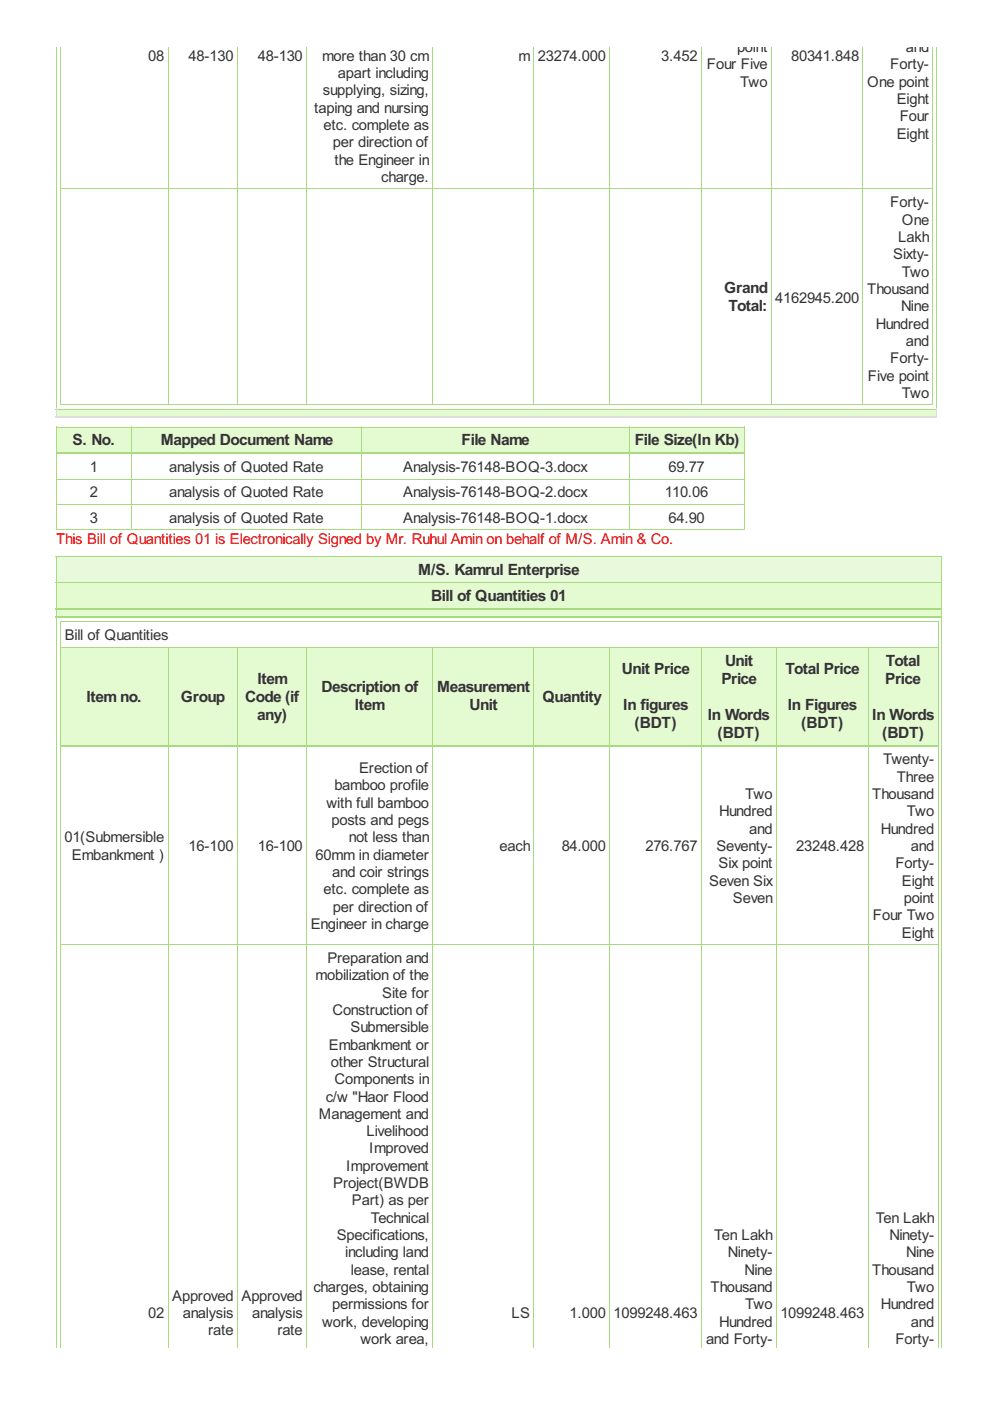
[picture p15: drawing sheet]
<svg xmlns="http://www.w3.org/2000/svg" width="210mm" height="297mm" viewBox="0 0 210 297" stroke-linecap="round" stroke-linejoin="round" font-family="sans-serif">
<defs><g id="words">
<g font-size="3.7" fill="#333">
<text x="153.6" y="62.2">Grand</text>
<text x="154.5" y="66">Total:</text>
<text x="15.4" y="94.5">S. No.</text>
<text x="34.1" y="94.5">Mapped Document Name</text>
<text x="97.9" y="94.5">File Name</text>
<text x="134.6" y="94.5">File Size(In Kb)</text>
<text x="88.7" y="121.8">M/S. Kamrul Enterprise</text>
<text x="91.4" y="127.4">Bill of Quantities 01</text>
<text x="131.8" y="143">Unit Price</text>
<text x="153.7" y="141.1">Unit</text>
<text x="166.6" y="143">Total Price</text>
<text x="187.8" y="141.1">Total</text>
<text x="18.3" y="148.8">Itemno.</text>
<text x="38.4" y="148.8">Group</text>
<text x="52" y="148.8">Code (if</text>
<text x="54.6" y="144.9">Item</text>
<text x="68.2" y="146.8">Description of</text>
<text x="92.7" y="146.8">Measurement</text>
<text x="115" y="148.8">Quantity</text>
<text x="153" y="144.9">Price</text>
<text x="187.7" y="144.9">Price</text>
<text x="54.5" y="152.6">any)</text>
<text x="75.2" y="150.6">Item</text>
<text x="99.6" y="150.6">Unit</text>
<text x="132.1" y="150.6">In figures</text>
<text x="134.5" y="154.4">(BDT)</text>
<text x="150.1" y="152.6">In Words</text>
<text x="167" y="150.6">In Figures</text>
<text x="169.9" y="154.4">(BDT)</text>
<text x="184.9" y="152.6">In Words</text>
<text x="152.1" y="156.4">(BDT)</text>
<text x="187" y="156.4">(BDT)</text>
</g>
<g font-size="3.5" fill="#333">
<text x="156.3" y="11.1">point</text>
<text x="192.1" y="11.1">and</text>
<text x="31.4" y="12.9">08</text>
<text x="40" y="12.9">48-130</text>
<text x="54.7" y="12.9">48-130</text>
<text x="68.3" y="12.9">more than 30 cm</text>
<text x="71.7" y="16.6">apart including</text>
<text x="109.9" y="12.9">m</text>
<text x="114" y="12.9">23274.000</text>
<text x="140.2" y="12.9">3.452</text>
<text x="149.9" y="14.7">Four Five</text>
<text x="167.7" y="12.9">80341.848</text>
<text x="188.8" y="14.7">Forty-</text>
<text x="66.6" y="23.9">taping and nursing</text>
<text x="68.4" y="20.2">supplying, sizing,</text>
<text x="156.9" y="18.4">Two</text>
<text x="183.9" y="18.4">One point</text>
<text x="190.1" y="22.1">Eight</text>
<text x="68.6" y="27.6">etc. complete as</text>
<text x="190.1" y="29.4">Eight</text>
<text x="190.8" y="25.8">Four</text>
<text x="70.6" y="31.3">per direction of</text>
<text x="70.9" y="34.9">the Engineer in</text>
<text x="80.8" y="38.6">charge.</text>
<text x="188.8" y="44">Forty-</text>
<text x="191.2" y="47.6">One</text>
<text x="190.4" y="51.3">Lakh</text>
<text x="189.4" y="55">Sixty-</text>
<text x="191.2" y="58.6">Two</text>
<text x="164.4" y="64.2">4162945.200</text>
<text x="183.9" y="62.3">Thousand</text>
<text x="191.1" y="66">Nine</text>
<text x="185.7" y="69.7">Hundred</text>
<text x="188.8" y="77">Forty-</text>
<text x="192.1" y="73.3">and</text>
<text x="184" y="80.7">Five point</text>
<text x="191.2" y="84.4">Two</text>
<text x="19" y="100.1">1</text>
<text x="35.9" y="100.1">analysis of Quoted Rate</text>
<text x="85.5" y="100.1">Analysis-76148-BOQ-3.docx</text>
<text x="141.7" y="100.1">69.77</text>
<text x="19" y="105.5">2</text>
<text x="35.9" y="105.5">analysis of Quoted Rate</text>
<text x="85.5" y="105.5">Analysis-76148-BOQ-2.docx</text>
<text x="141" y="105.5">110.06</text>
<text x="19" y="110.8">3</text>
<text x="35.9" y="110.8">analysis of Quoted Rate</text>
<text x="85.5" y="110.8">Analysis-76148-BOQ-1.docx</text>
<text x="141.7" y="110.8">64.90</text>
<text x="13.7" y="135.8">Bill of Quantities</text>
<text x="70.9" y="167.6">bamboo profile</text>
<text x="76.1" y="163.9">Erection of</text>
<text x="187.2" y="162.1">Twenty-</text>
<text x="190.1" y="165.8">Three</text>
<text x="69.2" y="171.3">with full bamboo</text>
<text x="152.5" y="173.1">Hundred</text>
<text x="158" y="169.4">Two</text>
<text x="184.9" y="169.4">Thousand</text>
<text x="192.3" y="173.1">Two</text>
<text x="13.7" y="178.6">01(Submersible</text>
<text x="70.3" y="174.9">posts and pegs</text>
<text x="74" y="178.6">not less than</text>
<text x="158.9" y="176.8">and</text>
<text x="186.8" y="176.8">Hundred</text>
<text x="15.2" y="182.3">Embankment )</text>
<text x="40" y="180.4">16-100</text>
<text x="54.7" y="180.4">16-100</text>
<text x="66.9" y="182.3">60mm in diameter</text>
<text x="70.4" y="186">and coir strings</text>
<text x="105.9" y="180.4">each</text>
<text x="119.1" y="180.4">84.000</text>
<text x="136.8" y="180.4">276.767</text>
<text x="151.9" y="180.4">Seventy-</text>
<text x="152.3" y="184.1">Six point</text>
<text x="168.8" y="180.4">23248.428</text>
<text x="189.8" y="184.1">Forty-</text>
<text x="193.1" y="180.4">and</text>
<text x="68.6" y="189.6">etc. complete as</text>
<text x="150.4" y="187.8">Seven Six</text>
<text x="155.4" y="191.5">Seven</text>
<text x="191.2" y="187.8">Eight</text>
<text x="191.6" y="191.5">point</text>
<text x="65.9" y="197">Engineer in charge</text>
<text x="70.6" y="193.3">per direction of</text>
<text x="185.1" y="195.1">Four Two</text>
<text x="191.2" y="198.8">Eight</text>
<text x="66.9" y="207.8">mobilization of the</text>
<text x="69.4" y="204.2">Preparation and</text>
<text x="70.5" y="215.2">Construction of</text>
<text x="81" y="211.5">Site for</text>
<text x="74.3" y="218.9">Submersible</text>
<text x="69.7" y="222.5">Embankment or</text>
<text x="70.1" y="226.2">other Structural</text>
<text x="69.1" y="233.5">c/w &quot;Haor Flood</text>
<text x="70.9" y="229.9">Components in</text>
<text x="67.6" y="237.2">Management and</text>
<text x="77.7" y="240.9">Livelihood</text>
<text x="78.3" y="244.6">Improved</text>
<text x="70.6" y="251.9">Project(BWDB</text>
<text x="73.4" y="248.2">Improvement</text>
<text x="74.6" y="255.6">Part) as per</text>
<text x="71.4" y="262.9">Specifications,</text>
<text x="78.6" y="259.3">Technical</text>
<text x="151.4" y="262.9">Ten Lakh</text>
<text x="185.7" y="259.3">Ten Lakh</text>
<text x="188.6" y="262.9">Ninety-</text>
<text x="73.2" y="266.6">including land</text>
<text x="154.3" y="266.6">Ninety-</text>
<text x="192.1" y="266.6">Nine</text>
<text x="36.5" y="275.8">Approved</text>
<text x="51.2" y="275.8">Approved</text>
<text x="66.5" y="273.9">charges, obtaining</text>
<text x="74.4" y="270.3">lease, rental</text>
<text x="150.7" y="273.9">Thousand</text>
<text x="157.9" y="270.3">Nine</text>
<text x="184.9" y="270.3">Thousand</text>
<text x="192.3" y="273.9">Two</text>
<text x="31.4" y="279.4">02</text>
<text x="38.8" y="279.4">analysis</text>
<text x="53.4" y="279.4">analysis</text>
<text x="68.3" y="281.3">work, developing</text>
<text x="70.4" y="277.6">permissions for</text>
<text x="108.4" y="279.4">LS</text>
<text x="120.8" y="279.4">1.000</text>
<text x="130.1" y="279.4">1099248.463</text>
<text x="152.5" y="281.3">Hundred</text>
<text x="158" y="277.6">Two</text>
<text x="165.5" y="279.4">1099248.463</text>
<text x="186.8" y="277.6">Hundred</text>
<text x="193.1" y="281.3">and</text>
<text x="44.1" y="283.1">rate</text>
<text x="58.8" y="283.1">rate</text>
<text x="76.4" y="285">work area,</text>
<text x="149.7" y="285">and Forty-</text>
<text x="189.8" y="285">Forty-</text>
</g>
<text font-size="3.5" fill="#f00" x="11.9" y="115.4">This Bill of Quantities 01 is Electronically Signed by Mr. Ruhul Amin on behalf of M/S. Amin &amp; Co.</text>
</g></defs>
<g fill="none" stroke="#a8da7f" stroke-width=".21">
<path d="M12.8 9.9v76M35.6 9.9v76M50.3 9.9v76M65 9.9v76M91.8 9.9v76M113.2 9.9v76M129.3 9.9v76M148.7 9.9v76M163.5 9.9v76M183 9.9v76M197.8 9.9v76M12.7 40.1h185.2"/>
<path d="M12.7 85.8h185.2"/>
</g>
<path d="M11.8 86.7h186.7v1.8h-186.7z" fill="#e4fad0"/>
<path d="M11.9 9.9v76.9M198.6 9.9v76.9M11.8 86.7h186.9" fill="none" stroke="#a8da7f" stroke-width=".21"/>
<g fill="#ddd">
<path d="M11.8 86.7h.2v1.9h-.2z"/>
<path d="M198.5 86.7h.2v1.9h-.2z"/>
</g>
<path d="M11.8 88.5h186.9" fill="none" stroke="#ddd" stroke-width=".31"/>
<g fill="#e4fad0">
<path d="M11.8 90.5h16.1v5.6h-16.1z"/>
<path d="M27.9 90.5h48.7v5.6h-48.7z"/>
<path d="M76.6 90.5h56.7v5.6h-56.7z"/>
<path d="M133.3 90.5h24.5v5.6h-24.5z"/>
</g>
<path d="M11.8 90.6h146.2M11.9 90.5v21.9M28 90.5v21.9M76.6 90.5v21.9M133.4 90.5v21.9M157.9 90.5v21.9M11.8 101.6h146.2M11.8 106.9h146.2M11.8 112.3h146.2" fill="none" stroke="#a8da7f" stroke-width=".21"/>
<path d="M11.8 96.1h146.2" fill="none" stroke="#a8da7f" stroke-width=".31"/>
<path d="M11.8 117.9h187.8v5.5h-187.8z" fill="#e9f9db"/>
<g fill="#e4fad0">
<path d="M11.8 123.4h187.8v5.6h-187.8z"/>
<path d="M11.8 129h187.8v1.9h-187.8z"/>
<path d="M12.7 137.1h22.8v21h-22.8z"/>
<path d="M35.5 137.1h14.7v21h-14.7z"/>
<path d="M50.2 137.1h14.7v21h-14.7z"/>
<path d="M64.9 137.1h26.8v21h-26.8z"/>
<path d="M91.7 137.1h21.4v21h-21.4z"/>
<path d="M113.1 137.1h16.1v21h-16.1z"/>
<path d="M129.2 137.1h19.4v21h-19.4z"/>
<path d="M148.6 137.1h15.9v21h-15.9z"/>
<path d="M164.5 137.1h19.5v21h-19.5z"/>
<path d="M184 137.1h14.8v21h-14.8z"/>
</g>
<g fill="none" stroke="#a8da7f" stroke-width=".21">
<path d="M11.8 117.9h187.9M11.9 117.9v167.9M199.7 117.9v167.9M11.8 123.5h187.9M12.7 131.9h186.3M12.7 137.2h186.3M12.8 131.8v154M35.6 137.1v148.7M50.3 137.1v148.7M65 137.1v148.7M91.8 137.1v148.7M113.2 137.1v148.7"/>
<path d="M129.3 137.1v148.7M148.7 137.1v148.7M164.6 137.1v148.7M184 137.1v148.7M198.9 131.8v154M12.7 200.3h186.3"/>
</g>
<path d="M11.8 129h187.9M11.8 130.9h187.9M12.7 158.1h186.3" fill="none" stroke="#a8da7f" stroke-width=".31"/>
<use href="#words"/>
</svg>
